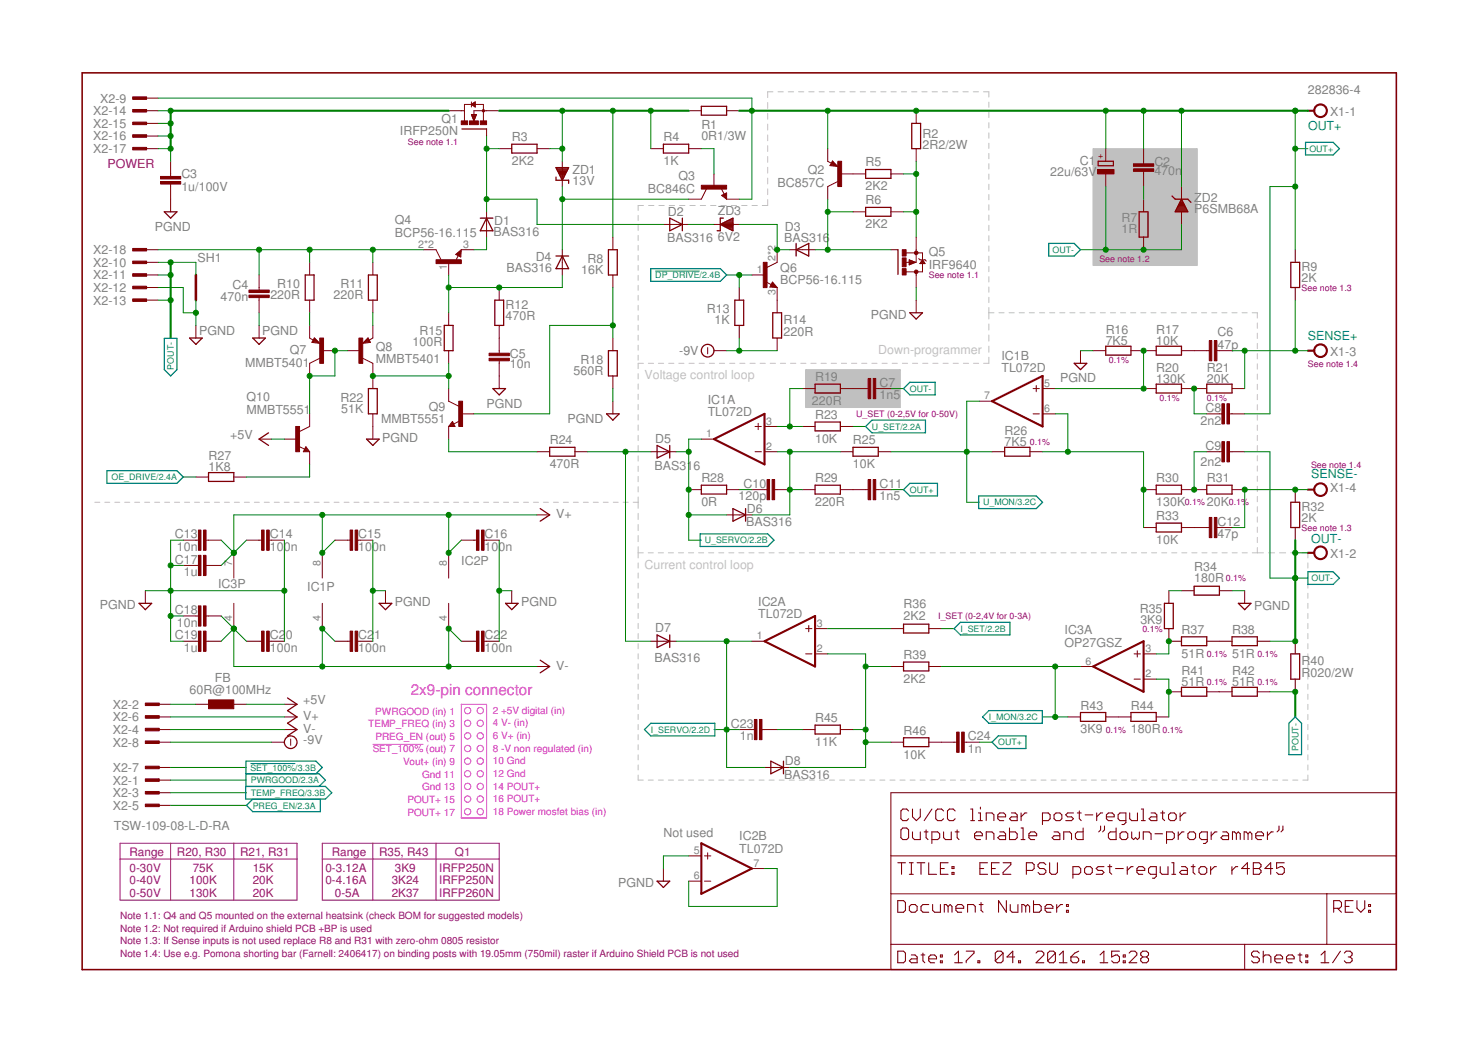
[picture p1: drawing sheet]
<svg xmlns="http://www.w3.org/2000/svg" width="297mm" height="210mm" viewBox="0 0 297 210" stroke-linecap="round" stroke-linejoin="round" font-family="sans-serif">
<defs><g id="words">
<text font-size="3.1" fill="#f0f" x="82.5" y="139.7">2x9-pin connector</text>
<g font-size="2.5" fill="#808080">
<text x="18.7" y="23.2">X2-14</text>
<text x="20.1" y="20.6">X2-9</text>
<text x="262.9" y="19">282836-4</text>
<text x="267.3" y="23.4">X1-1</text>
<text x="18.7" y="25.7">X2-15</text>
<text x="18.7" y="28.2">X2-16</text>
<text x="80.4" y="27.2">IRFP250N</text>
<text x="88.7" y="24.7">Q1</text>
<text x="102.9" y="28.4">R3</text>
<text x="133.3" y="28.4">R4</text>
<text x="141" y="28.1">0R1/3W</text>
<text x="141" y="25.8">R1</text>
<text x="185.4" y="27.8">R2</text>
<text x="18.7" y="30.8">X2-17</text>
<text x="36.4" y="35.9">C3</text>
<text x="102.9" y="33.2">2K2</text>
<text x="115" y="35">ZD1</text>
<text x="133.3" y="33.2">1K</text>
<text x="162.4" y="35">Q2</text>
<text x="174" y="33.5">R5</text>
<text x="185.4" y="30">2R2/2W</text>
<text x="211.1" y="35.3">22u/63V</text>
<text x="217" y="33.2">C1</text>
<text x="232" y="35.2">470n</text>
<text x="232" y="33.3">C2</text>
<text x="36.4" y="38.4">1u/100V</text>
<text x="115" y="37.1">13V</text>
<text x="130.2" y="38.8">BC846C</text>
<text x="136.3" y="36.2">Q3</text>
<text x="156.3" y="37.5">BC857C</text>
<text x="174" y="38.3">2K2</text>
<text x="174" y="41.1">R6</text>
<text x="240" y="40.7">ZD2</text>
<text x="31.1" y="46.4">PGND</text>
<text x="79.4" y="47.7">BCP56-16.115</text>
<text x="79.4" y="45.1">Q4</text>
<text x="99.2" y="47.4">BAS316</text>
<text x="99.3" y="45.3">D1</text>
<text x="134.2" y="43.4">D2</text>
<text x="144.3" y="43.2">ZD3</text>
<text x="157.7" y="46.5">D3</text>
<text x="174" y="45.9">2K2</text>
<text x="225.4" y="46.8">1R</text>
<text x="225.4" y="44.6">R7</text>
<text x="240" y="42.8">P6SMB68A</text>
<text x="18.7" y="53.6">X2-10</text>
<text x="18.7" y="51.1">X2-18</text>
<text x="39.7" y="52.7">SH1</text>
<text x="107.7" y="52.5">D4</text>
<text x="118.1" y="52.8">R8</text>
<text x="134.1" y="48.7">BAS316</text>
<text x="144.3" y="48.5">6V2</text>
<text x="157.6" y="48.7">BAS316</text>
<text x="186.7" y="51.5">Q5</text>
<text x="18.7" y="56.2">X2-11</text>
<text x="18.7" y="58.7">X2-12</text>
<text x="46.7" y="58.1">C4</text>
<text x="55.7" y="57.9">R10</text>
<text x="68.4" y="57.9">R11</text>
<text x="101.8" y="54.7">BAS316</text>
<text x="116.8" y="55">16K</text>
<text x="156.8" y="57.2">BCP56-16.115</text>
<text x="156.8" y="54.6">Q6</text>
<text x="186.7" y="54">IRF9640</text>
<text x="261.6" y="56.7">2K</text>
<text x="261.6" y="54.4">R9</text>
<text x="18.7" y="61.2">X2-13</text>
<text x="44.3" y="60.6">470n</text>
<text x="54.3" y="60.1">220R</text>
<text x="67" y="60.1">220R</text>
<text x="101.6" y="64.3">470R</text>
<text x="101.6" y="62">R12</text>
<text x="142.1" y="63">R13</text>
<text x="143.6" y="65.2">1K</text>
<text x="157.5" y="65.2">R14</text>
<text x="175" y="64">PGND</text>
<text x="40" y="67.3">PGND</text>
<text x="52.7" y="67.3">PGND</text>
<text x="58.2" y="71.1">Q7</text>
<text x="75.6" y="70.5">Q8</text>
<text x="82.9" y="69.6">100R</text>
<text x="84.3" y="67.4">R15</text>
<text x="136.5" y="71.4">-9V</text>
<text x="157.5" y="67.5">220R</text>
<text x="222.2" y="69.4">7K5</text>
<text x="222.2" y="67.1">R16</text>
<text x="232.4" y="69.4">10K</text>
<text x="232.4" y="67.1">R17</text>
<text x="244.7" y="70.1">47p</text>
<text x="244.7" y="67.6">C6</text>
<text x="267.3" y="71.7">X1-3</text>
<text x="49.3" y="73.7">MMBT5401</text>
<text x="75.6" y="73.1">MMBT5401</text>
<text x="102.5" y="73.9">10n</text>
<text x="102.5" y="72">C5</text>
<text x="115.3" y="75.3">560R</text>
<text x="116.7" y="73.2">R18</text>
<text x="163.8" y="76.6">R19</text>
<text x="176.8" y="77.8">C7</text>
<text x="201.3" y="74.8">TL072D</text>
<text x="201.3" y="72.3">IC1B</text>
<text x="213.1" y="76.7">PGND</text>
<text x="232.4" y="77">130K</text>
<text x="232.4" y="74.7">R20</text>
<text x="242.5" y="77">20K</text>
<text x="242.5" y="74.7">R21</text>
<text x="49.5" y="83.2">MMBT5551</text>
<text x="49.5" y="80.7">Q10</text>
<text x="68.4" y="80.8">R22</text>
<text x="68.6" y="83">51K</text>
<text x="86.2" y="82.6">Q9</text>
<text x="97.8" y="81.9">PGND</text>
<text x="142.2" y="83.7">TL072D</text>
<text x="142.2" y="81.2">IC1A</text>
<text x="163.2" y="81.4">220R</text>
<text x="176.8" y="80.3">1n5</text>
<text x="242.3" y="82.8">C8</text>
<text x="46.3" y="88.3">+5V</text>
<text x="76.6" y="85.1">MMBT5551</text>
<text x="76.8" y="88.9">PGND</text>
<text x="110.5" y="89.3">R24</text>
<text x="114.1" y="85">PGND</text>
<text x="131.7" y="89.1">D5</text>
<text x="163.8" y="89.1">10K</text>
<text x="163.8" y="84.3">R23</text>
<text x="171.4" y="89.3">R25</text>
<text x="201.9" y="89.7">7K5</text>
<text x="201.9" y="87.4">R26</text>
<text x="241.3" y="85.4">2n2</text>
<text x="41.9" y="94.8">1K8</text>
<text x="41.9" y="92.5">R27</text>
<text x="110.5" y="94.1">470R</text>
<text x="131.6" y="94.4">BAS316</text>
<text x="171.4" y="94.1">10K</text>
<text x="241.3" y="93.6">2n2</text>
<text x="242.3" y="90.4">C9</text>
<text x="141" y="101.7">0R</text>
<text x="141" y="96.9">R28</text>
<text x="148.4" y="100.6">120p</text>
<text x="149.4" y="98.1">C10</text>
<text x="163.8" y="101.7">220R</text>
<text x="163.8" y="96.9">R29</text>
<text x="176.8" y="100.6">1n5</text>
<text x="176.8" y="98.1">C11</text>
<text x="232.4" y="101.7">130K</text>
<text x="232.4" y="96.9">R30</text>
<text x="242.5" y="101.7">20K</text>
<text x="242.5" y="96.9">R31</text>
<text x="267.3" y="99">X1-4</text>
<text x="111.7" y="104.2">V+</text>
<text x="150" y="105.8">BAS316</text>
<text x="150.1" y="103">D6</text>
<text x="232.4" y="104.6">R33</text>
<text x="244.7" y="105.7">C12</text>
<text x="261.6" y="104.9">2K</text>
<text x="261.6" y="102.7">R32</text>
<text x="35.2" y="113.3">C17</text>
<text x="35.2" y="108.2">C13</text>
<text x="35.6" y="110.8">10n</text>
<text x="54.2" y="110.8">100n</text>
<text x="54.2" y="108.2">C14</text>
<text x="72" y="110.8">100n</text>
<text x="72" y="108.2">C15</text>
<text x="92.7" y="113.7">IC2P</text>
<text x="97.4" y="110.8">100n</text>
<text x="97.4" y="108.2">C16</text>
<text x="232.4" y="109.4">10K</text>
<text x="244.7" y="108.2">47p</text>
<text x="267.3" y="112.3">X1-2</text>
<text x="37" y="115.8">1u</text>
<text x="43.8" y="118.1">IC3P</text>
<text x="61.7" y="118.8">IC1P</text>
<text x="240" y="117">180R</text>
<text x="240" y="114.7">R34</text>
<text x="20.1" y="122.4">PGND</text>
<text x="35.2" y="123.5">C18</text>
<text x="35.6" y="126">10n</text>
<text x="79.4" y="121.9">PGND</text>
<text x="104.8" y="121.9">PGND</text>
<text x="152.4" y="124.3">TL072D</text>
<text x="152.4" y="121.8">IC2A</text>
<text x="181.6" y="124.6">2K2</text>
<text x="181.6" y="122.3">R36</text>
<text x="229.1" y="123.3">R35</text>
<text x="229.2" y="125.5">3K9</text>
<text x="252.1" y="122.6">PGND</text>
<text x="35.2" y="128.5">C19</text>
<text x="37" y="131.1">1u</text>
<text x="54.2" y="131.1">100n</text>
<text x="54.2" y="128.5">C2</text>
<text x="57.4" y="128.5">0</text>
<text x="72" y="131.1">100n</text>
<text x="72" y="128.5">C2</text>
<text x="75.2" y="128.5">1</text>
<text x="97.4" y="131.1">100n</text>
<text x="97.4" y="128.5">C2</text>
<text x="100.6" y="128.5">2</text>
<text x="131.7" y="127.2">D7</text>
<text x="214" y="130.1">OP27GSZ</text>
<text x="214" y="127.5">IC3A</text>
<text x="237.5" y="127.4">R37</text>
<text x="247.6" y="127.4">R38</text>
<text x="43.2" y="137.1">FB</text>
<text x="111.7" y="134.6">V-</text>
<text x="131.6" y="133.1">BAS316</text>
<text x="181.6" y="137.3">2K2</text>
<text x="181.6" y="132.5">R39</text>
<text x="237.5" y="132.2">51R</text>
<text x="237.5" y="137.9">51R</text>
<text x="237.5" y="135.7">R41</text>
<text x="247.6" y="132.2">51R</text>
<text x="247.6" y="137.9">51R</text>
<text x="247.6" y="135.7">R42</text>
<text x="261.6" y="136">R020/2W</text>
<text x="261.6" y="133.8">R40</text>
<text x="22.7" y="142.5">X2-2</text>
<text x="38.1" y="139.5">60R@100MHz</text>
<text x="61" y="141.6">+5V</text>
<text x="217.1" y="142.7">R43</text>
<text x="227.3" y="142.7">R44</text>
<text x="22.7" y="145">X2-6</text>
<text x="22.7" y="147.6">X2-4</text>
<text x="61" y="144.8">V+</text>
<text x="61" y="147.3">V-</text>
<text x="61" y="149.5">-9V</text>
<text x="146.9" y="146.3">C23</text>
<text x="148.7" y="148.9">1n</text>
<text x="163.8" y="150">11K</text>
<text x="163.8" y="145.2">R45</text>
<text x="181.6" y="147.7">R46</text>
<text x="194.5" y="148.9">C24</text>
<text x="217.1" y="147.5">3K9</text>
<text x="227.3" y="147.5">180R</text>
<text x="22.7" y="150.1">X2-8</text>
<text x="22.7" y="155.2">X2-7</text>
<text x="157.7" y="153.8">D8</text>
<text x="181.6" y="152.5">10K</text>
<text x="194.5" y="151.4">1n</text>
<text x="22.7" y="157.7">X2-1</text>
<text x="22.7" y="160.3">X2-3</text>
<text x="157.6" y="156.6">BAS316</text>
<text x="22.7" y="162.8">X2-5</text>
<text x="22.9" y="166.9">TSW-109-08-L-D-RA</text>
<text x="133.3" y="168.3">Not used</text>
<text x="148.6" y="171.5">TL072D</text>
<text x="148.6" y="168.9">IC2B</text>
<text x="124.2" y="178.3">PGND</text>
</g>
<g font-size="2.5" fill="#008080">
<text x="262.9" y="26.1">OUT+</text>
<text x="262.9" y="68.4">SENSE+</text>
<text x="263.5" y="96.2">SENSE-</text>
<text x="263.5" y="109.3">OUT-</text>
</g>
<text font-size="2.5" fill="#800080" x="21.6" y="33.7">POWER</text>
<g font-size="2.5" fill="#c0c0c0">
<text x="176.5" y="71.1">Down-programmer</text>
<text x="129.5" y="76.2">Voltage control loop</text>
<text x="129.5" y="114.3">Current control loop</text>
</g>
<g font-size="2.3" fill="#800080">
<text x="26" y="172.1">Range</text>
<text x="35.6" y="172.1">R20, R30</text>
<text x="48.3" y="172.1">R21, R31</text>
<text x="66.7" y="172.1">Range</text>
<text x="76.2" y="172.1">R35, R43</text>
<text x="91.4" y="172.1">Q1</text>
<text x="26" y="175.3">0-30V</text>
<text x="26" y="177.8">0-40V</text>
<text x="38.1" y="177.8">100K</text>
<text x="38.7" y="175.3">75K</text>
<text x="50.8" y="175.3">15K</text>
<text x="50.8" y="177.8">20K</text>
<text x="65.4" y="175.3">0-3.12A</text>
<text x="65.4" y="177.8">0-4.16A</text>
<text x="78.7" y="177.8">3K24</text>
<text x="79.4" y="175.3">3K9</text>
<text x="88.3" y="175.3">IRFP250N</text>
<text x="88.3" y="177.8">IRFP250N</text>
<text x="26" y="180.3">0-50V</text>
<text x="38.1" y="180.3">130K</text>
<text x="50.8" y="180.3">20K</text>
<text x="67.3" y="180.3">0-5A</text>
<text x="78.7" y="180.3">2K37</text>
<text x="88.3" y="180.3">IRFP260N</text>
</g>
<g font-size="2.1" fill="#808080">
<text x="84.1" y="49.8">2*2</text>
<text x="93.1" y="49.8">3</text>
<text x="155.8" y="52.4" transform="rotate(-90 155.8 52.4)">2*2</text>
<text x="89.8" y="54.3" transform="rotate(-90 89.8 54.3)">1</text>
<text x="152.1" y="54.9">1</text>
<text x="155.8" y="59.4" transform="rotate(-90 155.8 59.4)">3</text>
<text x="209.9" y="77.8">5</text>
<text x="197.8" y="80.3">7</text>
<text x="209.9" y="82.9">6</text>
<text x="142" y="87.9">1</text>
<text x="154" y="85.4">3</text>
<text x="154" y="90.5">2</text>
<text x="46.6" y="113.9" transform="rotate(-90 46.6 113.9)">7</text>
<text x="64.4" y="113.9" transform="rotate(-90 64.4 113.9)">8</text>
<text x="89.8" y="113.9" transform="rotate(-90 89.8 113.9)">8</text>
<text x="46.6" y="124.8" transform="rotate(-90 46.6 124.8)">4</text>
<text x="64.4" y="124.8" transform="rotate(-90 64.4 124.8)">4</text>
<text x="89.8" y="124.8" transform="rotate(-90 89.8 124.8)">4</text>
<text x="152.1" y="128.6">1</text>
<text x="164.2" y="131.1">2</text>
<text x="164.2" y="126">3</text>
<text x="230.2" y="131.1">3</text>
<text x="218.1" y="133.6">6</text>
<text x="230.2" y="136.2">2</text>
<text x="139.4" y="171.7">5</text>
<text x="139.4" y="176.8">6</text>
<text x="151.5" y="174.3">7</text>
</g>
<g font-size="2" fill="#f0f">
<text x="75.4" y="143.7">PWRGOOD (in) 1</text>
<text x="99.1" y="143.5">2 +5V digital (in)</text>
<text x="74" y="146.2">TEMP_FREQ (in) 3</text>
<text x="75.5" y="148.7">PREG_EN (out) 5</text>
<text x="99.1" y="146.1">4 V- (in)</text>
<text x="99.1" y="148.6">6 V+ (in)</text>
<text x="74.9" y="151.3">SET_100% (out) 7</text>
<text x="81" y="153.8">Vout+ (in) 9</text>
<text x="99.1" y="151.1">8 -V non regulated (in)</text>
<text x="99.1" y="153.7">10 Gnd</text>
<text x="81.9" y="161.4">POUT+ 15</text>
<text x="84.8" y="156.4">Gnd 11</text>
<text x="84.8" y="158.9">Gnd 13</text>
<text x="99.1" y="156.2">12 Gnd</text>
<text x="99.1" y="158.8">14 POUT+</text>
<text x="99.1" y="161.3">16 POUT+</text>
<text x="81.9" y="164">POUT+ 17</text>
<text x="99.1" y="163.8">18 Power mosfet bias (in)</text>
</g>
<g font-size="2" fill="#800080">
<text x="24.1" y="184.8">Note 1.1: Q4 and Q5 mounted on the external heatsink (check BOM for suggested models)</text>
<text x="24.1" y="187.3">Note 1.2: Not required if Arduino shield PCB +BP is used</text>
<text x="24.1" y="189.9">Note 1.3: If Sense inputs is not used replace R8 and R31 with zero-ohm 0805 resistor</text>
<text x="24.1" y="192.4">Note 1.4: Use e.g. Pomona shorting bar (Farnell: 2406417) on binding posts with 19.05mm (750mil) raster if Arduino Shield PCB is not used</text>
</g>
<g font-size="1.8" fill="#800080">
<text x="82" y="29.2">See note 1.1</text>
<text x="220.9" y="52.7">See note 1.2</text>
<text x="186.7" y="55.9">See note 1.1</text>
<text x="261.6" y="58.5">See note 1.3</text>
<text x="222.9" y="73.1">0.1%</text>
<text x="262.9" y="73.7">See note 1.4</text>
<text x="172.1" y="83.8">U_SET (0-2,5V for 0-50V)</text>
<text x="233" y="80.7">0.1%</text>
<text x="242.5" y="80.7">0.1%</text>
<text x="207" y="89.6">0.1%</text>
<text x="263.5" y="94">See note 1.4</text>
<text x="238.1" y="101.6">0.1%</text>
<text x="247" y="101.6">0.1%</text>
<text x="261.6" y="106.7">See note 1.3</text>
<text x="246.3" y="116.9">0.1%</text>
<text x="188.6" y="124.5">I_SET (0-2,4V for 0-3A)</text>
<text x="229.6" y="127">0.1%</text>
<text x="242.5" y="137.8">0.1%</text>
<text x="242.5" y="132.1">0.1%</text>
<text x="252.7" y="132.1">0.1%</text>
<text x="252.7" y="137.8">0.1%</text>
<text x="222.2" y="147.3">0.1%</text>
<text x="233.6" y="147.3">0.1%</text>
</g>
<text font-size="1.8" fill="#800000" x="221.6" y="32" transform="rotate(-90 221.6 32)">+</text>
<g font-size="1.8" fill="#008080">
<text x="263.1" y="30.5">OUT+</text>
<text x="211.5" y="50.8">OUT-</text>
<text x="131.7" y="55.9">DP_DRIVE/2.4B</text>
<text x="34.9" y="74.3" transform="rotate(-90 34.9 74.3)">POUT-</text>
<text x="182.9" y="78.8">OUT-</text>
<text x="175.2" y="86.4">U_SET/2.2A</text>
<text x="22.4" y="96.5">OE_DRIVE/2.4A</text>
<text x="182.9" y="99.1">OUT+</text>
<text x="197.6" y="101.6">U_MON/3.2C</text>
<text x="141.6" y="109.2">U_SERVO/2.2B</text>
<text x="263.6" y="116.9">OUT-</text>
<text x="193" y="127">I_SET/2.2B</text>
<text x="130.8" y="147.3">I_SERVO/2.2D</text>
<text x="198.7" y="144.8">I_MON/3.2C</text>
<text x="200.6" y="149.9">OUT+</text>
<text x="50.3" y="154.9">SET_100%/3.3B</text>
<text x="260.9" y="150.9" transform="rotate(-90 260.9 150.9)">POUT-</text>
<text x="50.4" y="160">TEMP_FREQ/3.3B</text>
<text x="50.4" y="157.5">PWRGOOD/2.3A</text>
<text x="50.8" y="162.6">PREG_EN/2.3A</text>
</g>
</g></defs>
<g fill="none" stroke="#c0c0c0" stroke-width=".2">
<path d="M155.3 18.5h-1v1.1M156.4 18.5h1M158.4 18.5h1.1M160.5 18.5h1M162.5 18.5h1.1M164.6 18.5h1.1M166.7 18.5h1M168.7 18.5h1.1M170.8 18.5h1.1M172.9 18.5h1M174.9 18.5h1.1M177 18.5h1.1"/>
<path d="M179.1 18.5h1M181.1 18.5h1.1M183.2 18.5h1.1M185.3 18.5h1M187.3 18.5h1.1M189.4 18.5h1.1M191.5 18.5h1M193.5 18.5h1.1M195.6 18.5h1.1M197.7 18.5h1v1M154.3 20.6v1.2M154.3 22.8v1.2"/>
<path d="M154.3 25v1.1M154.3 27.1v1.2M154.3 29.3v1.2M154.3 31.5v1.1M154.3 33.6v1.2M154.3 35.8v1.2M154.3 38v1.1M198.7 20.5v1.1M198.7 22.6v1M198.7 24.7v1M198.7 26.7v1.1M198.7 28.8v1"/>
<path d="M198.7 30.8v1.1M198.7 32.9v1.1M198.7 35v1M198.7 37v1.1M198.7 39.1v1.1M128.2 43.3v1M128.2 45.3v1M128.2 47.3v1M128.2 49.3v1M128.2 51.4v.9M128.2 53.4v1M128.2 55.4v1"/>
<path d="M128.2 57.4v1M128.2 59.4v1M129.3 41.3h-1.1v1M130.3 41.3h1.1M132.4 41.3h1.1M134.5 41.3h1.1M136.6 41.3h1M138.6 41.3h1.1M140.7 41.3h1.1M142.8 41.3h1.1M144.9 41.3h1.1M147 41.3h1"/>
<path d="M149.1 41.3h1M151.1 41.3h1.1M154.3 40.1v1.2h-1.1M198.7 41.2v1M198.7 43.2v1.1M198.7 45.3v1.1M198.7 47.4v1M198.7 49.4v1.1M198.7 51.5v1.1M198.7 53.6v1M198.7 55.6v1.1M198.7 57.7v1.1"/>
<path d="M198.7 59.8v1M128.2 61.4v1M128.2 63.4v1M128.2 65.4v1M128.2 67.4v1M128.2 69.4v1M128.2 71.4v1M128.2 75.1v1.1M128.2 77.2v1.1M128.2 79.2v1.1M129.3 73h-1.1v1.1M130.3 73h1"/>
<path d="M132.3 73h1.1M134.4 73h1M136.4 73h1.1M138.5 73h1M140.5 73h1M142.6 73h1M144.6 73h1M146.6 73h1.1M148.7 73h1M150.7 73h1.1M152.8 73h1M154.8 73h1.1"/>
<path d="M156.8 73h1.1M158.9 73h1M160.9 73h1.1M163 73h1M165 73h1.1M167 73h1.1M169.1 73h1M171.1 73h1.1M173.2 73h1M175.2 73h1.1M177.3 73h1M179.3 73h1"/>
<path d="M181.4 73h1M183.4 73h1M185.4 73h1.1M187.5 73h1M189.5 73h1.1M191.6 73h1M193.6 73h1M195.6 73h1.1M198.7 71.8v1.2h-1M198.7 61.8v2.3M198.7 65.1v1.3M198.7 67.4v1.2"/>
<path d="M198.7 69.6v1.2M198.7 62.9h1.1M200.8 62.9h1M202.8 62.9h1M204.8 62.9h1.1M206.9 62.9h1M208.9 62.9h1.1M210.9 62.9h1.1M213 62.9h1M215 62.9h1M217 62.9h1.1M219.1 62.9h1"/>
<path d="M221.1 62.9h1.1M223.2 62.9h1M225.2 62.9h1M227.2 62.9h1.1M229.3 62.9h1M231.3 62.9h1M233.3 62.9h1.1M235.4 62.9h1M237.4 62.9h1M239.4 62.9h1.1M241.5 62.9h1M243.5 62.9h1.1"/>
<path d="M245.6 62.9h1M247.6 62.9h1M249.6 62.9h1.1M251.7 62.9h1v1M252.7 64.9v1.1M252.7 67v1.1M252.7 69v1.1M252.7 71.1v1.1M252.7 73.2v1M252.7 75.2v1.1M252.7 77.3v1M252.7 79.3v1.1"/>
<path d="M128.2 81.3v1.1M128.2 83.4v1.1M128.2 85.4v1.1M128.2 87.5v1.1M128.2 89.6v1.1M128.2 91.7v1M128.2 93.7v1.1M128.2 95.8v1.1M128.2 97.9v1M128.2 99.9v2.3M252.7 81.4v1M252.7 83.4v1.1"/>
<path d="M252.7 85.5v1M252.7 87.5v1.1M252.7 89.6v1M252.7 91.6v1.1M252.7 93.7v1M252.7 95.7v1.1M252.7 97.8v1M252.7 99.8v1.1M19 101h1.1M21.1 101h1M23.1 101h1M25.1 101h1"/>
<path d="M27.1 101h1M29.1 101h1M31.1 101h1M33.1 101h1M35.1 101h1M37.1 101h1M39.1 101h1M41.1 101h1M43.1 101h1M45.1 101h1M47.1 101h1M49.1 101h1"/>
<path d="M51.1 101h1M53.1 101h1M55.1 101h1M57.1 101h1M59.1 101h1M61.1 101h1M63.1 101h1M65.1 101h1M67.1 101h1M69.2 101h.9M71.1 101h1.1M73.2 101h.9"/>
<path d="M75.2 101h1M77.2 101h1M79.2 101h1M81.2 101h1M83.2 101h1M85.2 101h1M87.2 101h1M89.2 101h1M91.2 101h1M93.2 101h1M95.2 101h1M97.2 101h1"/>
<path d="M99.2 101h1M101.2 101h1M103.2 101h1M105.2 101h1M107.2 101h1M109.2 101h1M111.2 101h1M113.2 101h1M115.2 101h1M117.2 101h1M119.2 101h1M121.2 101h1"/>
<path d="M123.3 101h.9M125.2 101h1.1M127.3 101h.9M128.2 103.2v1.3M128.2 105.5v1.2M128.2 107.7v1.2M128.2 109.9v2.3M128.2 113.2v1M128.2 115.2v1M128.2 117.2v1.1M128.2 119.3v1M128.2 111.1h1.1"/>
<path d="M130.3 111.1h1M132.3 111.1h1M134.3 111.1h1M136.4 111.1h1M138.4 111.1h1M140.4 111.1h1M142.4 111.1h1M144.4 111.1h1.1M146.5 111.1h1M148.5 111.1h1M150.5 111.1h1M152.5 111.1h1.1"/>
<path d="M154.6 111.1h1M156.6 111.1h1M158.6 111.1h1M160.6 111.1h1M162.6 111.1h1.1M164.7 111.1h1M166.7 111.1h1M168.7 111.1h1M170.8 111.1h1M172.8 111.1h1M174.8 111.1h1M176.8 111.1h1"/>
<path d="M178.8 111.1h1.1M180.8 111.1h1.1M182.9 111.1h1M184.9 111.1h1M186.9 111.1h1.1M189 111.1h1M191 111.1h1M193 111.1h1M195 111.1h1M197 111.1h1.1M199.1 111.1h1M201.1 111.1h1"/>
<path d="M203.1 111.1h1M205.1 111.1h1.1M207.2 111.1h1M209.2 111.1h1M211.2 111.1h1M213.2 111.1h1M215.2 111.1h1.1M217.3 111.1h1M219.3 111.1h1M221.3 111.1h1.1M223.4 111.1h1M225.4 111.1h1"/>
<path d="M227.4 111.1h1M229.4 111.1h1M231.4 111.1h1.1M233.5 111.1h1M235.5 111.1h1M237.5 111.1h1M239.5 111.1h1.1M241.6 111.1h1M243.6 111.1h1M245.6 111.1h1M247.6 111.1h1M249.6 111.1h1.1"/>
<path d="M251.7 111.1h2.2M252.7 101.9v1M252.7 103.9v1.1M252.7 106v1M252.7 108v1.1M252.7 110.1v1M254.9 111.1h1.3M257.2 111.1h1.2M259.4 111.1h1.2M261.6 111.1h1.2v1.1M262.8 113.2v1M262.8 115.2v1"/>
<path d="M262.8 117.2v1.1M262.8 119.3v1M128.2 121.3v1M128.2 123.3v1.1M128.2 125.3v1.1M128.2 127.4v1M128.2 129.4v1.1M128.2 131.4v1.1M128.2 133.5v1M128.2 135.5v1M128.2 137.5v1.1M128.2 139.6v1"/>
<path d="M262.8 121.3v1M262.8 123.3v1.1M262.8 125.3v1.1M262.8 127.4v1M262.8 129.4v1.1M262.8 131.4v1.1M262.8 133.5v1M262.8 135.5v1M262.8 137.5v1.1M262.8 139.6v1M128.2 141.6v1M128.2 143.6v1.1"/>
<path d="M128.2 145.7v1M128.2 147.7v1M128.2 149.7v1M128.2 151.8v1M128.2 153.8v1M128.2 155.8v1h1.1M130.3 156.8h1M132.3 156.8h1M134.3 156.8h1.1M136.4 156.8h1M138.4 156.8h1M140.4 156.8h1"/>
<path d="M142.4 156.8h1M144.4 156.8h1.1M146.5 156.8h1M148.5 156.8h1M150.5 156.8h1M152.5 156.8h1.1M154.6 156.8h1M156.6 156.8h1M158.6 156.8h1M160.6 156.8h1M162.7 156.8h1M164.7 156.8h1"/>
<path d="M166.7 156.8h1M168.7 156.8h1.1M170.8 156.8h1M172.8 156.8h1M174.8 156.8h1M176.8 156.8h1M178.9 156.8h1M180.9 156.8h1M182.9 156.8h1M184.9 156.8h1M186.9 156.8h1.1M189 156.8h1"/>
<path d="M191 156.8h1M193 156.8h1M195.1 156.8h1M197.1 156.8h1M199.1 156.8h1M201.1 156.8h1M203.1 156.8h1.1M205.2 156.8h1M207.2 156.8h1M209.2 156.8h1M211.2 156.8h1.1M213.3 156.8h1"/>
<path d="M215.3 156.8h1M217.3 156.8h1M219.3 156.8h1M221.4 156.8h1M223.4 156.8h1M225.4 156.8h1M227.4 156.8h1.1M229.4 156.8h1.1M231.5 156.8h1M233.5 156.8h1M235.5 156.8h1M237.5 156.8h1.1"/>
<path d="M239.6 156.8h1M241.6 156.8h1M243.6 156.8h1M245.6 156.8h1.1M247.7 156.8h1M249.7 156.8h1M251.7 156.8h1M253.7 156.8h1.1M255.8 156.8h1M257.8 156.8h1M259.8 156.8h1M262.8 141.6v1"/>
<path d="M262.8 143.6v1.1M262.8 145.7v1M262.8 147.7v1M262.8 149.7v1M262.8 151.8v1M262.8 153.8v1M262.8 155.8v1h-1"/>
</g>
<g fill="#c0c0c0" stroke="#c0c0c0" stroke-width=".2">
<path d="M219.7 29.9h20.9v23.5h-20.9z"/>
<path d="M161.9 74.3h19.1v7.6h-19.1z"/>
</g>
<g fill="none" stroke="#800000" stroke-width=".21">
<path d="M180.4 173.5h1.6M181.2 173.5v2.3M181.4 166.5h.8l.4 .4v1.5l-.4 .4h-.8l-.3-.4v-1.5zM182.6 163l-.4-.3h-.8l-.3 .3v1.6l.3 .4h.8l.4-.4M182.8 173.5h.7M182.8 175.8h.7M183.2 173.5v2.3M183.4 162.7v1.5l.8 .8 .8-.8v-1.5M183.4 167.3v1.1l.4 .4h1.2v-1.5M184.3 173.5h1.6M185.1 173.5v2.3M185.7 167.3h.8"/>
<path d="M186.1 166.9v1.5l.4 .4M186.6 173.5v2.3h1.6M187.3 162.7l-1.6 2.3M187.3 168.8h1.1l.4-.4v-.8l-.4-.3h-1.1v2.3M189 174.6h.8M189.6 163l-.4-.3h-.8l-.3 .3v1.6l.3 .4h.8l.4-.4M189.6 167.3v1.1l.4 .4h1.2v-1.5M190.5 173.5h-1.5v2.3h1.5M191.3 175.4h.4v.4h-.4zM191.3 174.2h.4v.4h-.4zM192 163l-.4-.3h-.8l-.4 .3v1.6l.4 .4h.8l.4-.4M192 167.3h.7"/>
<path d="M192.4 166.9v1.5l.3 .4M195.1 162.7h.4v2.3M195.1 165h.8M195.9 168h1.5v-.4l-.4-.3h-.7l-.4 .3v.8l.4 .4h.7M196.6 165h.8M196.6 163.4h.4v1.6M196.9 174.6h.8M197 162.3v.4M198.2 165v-1.6h1.2l.3 .4v1.2M198.2 168.8v-1.5h1.2l.3 .3v1.2M198.5 173.5h-1.6v2.3h1.6M199.3 174.6h.7"/>
<path d="M200.5 164.2h1.6v-.4l-.4-.4h-.8l-.4 .4v.8l.4 .4h.8M200.8 173.5h-1.5v2.3h1.5M200.9 167.3h.8l.4 .3v1.2h-1.2l-.4-.4 .4-.4h1.2M201.6 173.5h1.6v.3l-1.6 1.6v.4h1.6M202.9 166.5v2.3h1.1l.4-.4v-.8l-.4-.3h-1.1M203.3 163.4h.7l.4 .4v1.2h-1.1l-.4-.4 .4-.4h1.1M205.2 163.4v1.6M205.2 166.5h.4v2.3M205.2 168.8h.8M206.3 175h1.2l.3-.4v-.8l-.3-.3h-1.2v2.3M206.4 163.4h-.4l-.8 .8M206.8 168h1.5v-.4l-.4-.3h-.7l-.4 .3v.8l.4 .4h.7"/>
<path d="M209.5 165h1.2l.4-.4v-.8l-.4-.4h-1.2v2.4M210.2 173.8l-.4-.3h-.8l-.4 .3v.4l.4 .4h.8l.4 .4v.4l-.4 .4h-.8l-.4-.4M210.9 173.5v1.9l.4 .4h.8l.4-.4v-1.9M211.8 163.8l.4-.4h.8l.4 .4v.8l-.4 .4h-.8l-.4-.4zM211.8 167.3h.8l.4 .3v1.2h-1.2l-.3-.4 .3-.4h1.2M213.8 168.8v-1.5h1.2l.3 .3v1.2M215.6 175.8h1.2l.4-.4v-.8l-.4-.4h-1.2v2.4M215.7 163.4h-1.1l-.4 .4 .4 .4h.7l.4 .4-.4 .4h-1.1M216.5 163.4h.8M216.9 163v1.6l.4 .4M217.7 166.5v2.3h-1.2l-.4-.4v-.8l.4-.3h1.2M218 174.6l.4-.4h.7l.4 .4v.8l-.4 .4h-.7l-.4-.4z"/>
<path d="M218.1 163.8h1.5M220.4 163.4v1.6M221.2 166.1v.8l-.4 .4M221.6 163.4h-.4l-.8 .8M221.9 174.2h-1.2l-.4 .4 .4 .4h.8l.4 .4-.4 .4h-1.2M222 166.1v.8l-.4 .4M222.4 164.2h1.5v-.4l-.4-.4h-.7l-.4 .4v.8l.4 .4h.7M222.7 174.2h.7M223 173.8v1.6l.4 .4M224.2 174.6h1.6M224.3 166.5v2.3h-1.2l-.3-.4v-.8l.3-.3h1.2M225.1 167.6l.4-.3h.8l.4 .3v.8l-.4 .4h-.8l-.4-.4z"/>
<path d="M226.3 165h-1.2l-.4-.4v-.8l.4-.4h1.2v2l-.4 .4h-.4M226.5 174.2v1.6M227 163.4v1.2l.4 .4h1.2v-1.6M227.4 167.3v1.1l.4 .4 .4-.4 .4 .4 .4-.4v-1.1M227.7 174.2h-.4l-.8 .8M228.5 175h1.6v-.4l-.4-.4h-.8l-.4 .4v.8l.4 .4h.8M229.4 162.7h.4v2.3M229.4 165h.8M229.8 168.8v-1.5h1.1l.4 .3v1.2M231.3 163.4h.8l.4 .4v1.2h-1.2l-.4-.4 .4-.4h1.2M232.1 167.6h1.6M232.4 175.8h-1.2l-.4-.4v-.8l.4-.4h1.2v2l-.4 .4h-.4"/>
<path d="M233.2 174.2v1.2l.4 .4h1.1v-1.6M233.3 163.4h.8M233.7 163v1.6l.4 .4M234.4 168.8h1.2l.4-.4v-.8l-.4-.3h-1.2v2.3M234.8 163.8l.4-.4h.8l.4 .4v.8l-.4 .4h-.8l-.4-.4zM235.5 173.5h.4v2.3M235.5 175.8h.8M236.8 167.3v1.5M237.2 163.4v1.6M237.4 174.2h.8l.4 .4v1.2h-1.2l-.3-.4 .3-.4h1.2M238 167.3h-.4l-.8 .7M238.3 163.4h-.3l-.8 .8"/>
<path d="M238.7 167.6l.4-.3h.8l.4 .3v.8l-.4 .4h-.8l-.4-.4zM239.4 174.2h.8M239.8 173.8v1.6l.4 .4M241 174.6l.4-.4h.7l.4 .4v.8l-.4 .4h-.7l-.4-.4zM242.6 168.8h-1.1l-.4-.4v-.8l.4-.3h1.1v1.9l-.4 .4h-.3M243.3 174.2v1.6M243.4 167.3v1.5M244.5 174.2h-.4l-.8 .8M244.6 167.3h-.4l-.8 .7M245.7 167.3h.8l.4 .3v1.2h-1.2l-.3-.4 .3-.4h1.2M247.6 174.2v1.6M248.5 167.6l-.4-.3h-.4v1.5"/>
<path d="M248.5 167.6v1.2M248.5 167.6l.4-.3 .4 .3v1.2M248.8 174.2h-.4l-.8 .8M250.8 167.6l-.4-.3h-.4v1.5M250.8 167.6v1.2M250.8 167.6l.4-.3 .4 .3v1.2M251.1 174.6h-1.6l1.2-1.1v2.3M251.9 173.5h1.1l.4 .3v.4l-.4 .4 .4 .4v.4l-.4 .4h-1.1zM251.9 174.6h1.1M252.4 168h1.5v-.4l-.4-.3h-.7l-.4 .3v.8l.4 .4h.7M254.7 167.3v1.5M255.8 174.6h-1.6l1.2-1.1v2.3"/>
<path d="M255.9 167.3h-.4l-.8 .7M257 166.1v.8l-.3 .4M257.8 166.1v.8l-.3 .4M258.1 173.5h-1.5v1.1l.7-.4h.4l.4 .4v.8l-.4 .4h-.8l-.3-.4M180.4 181.1h1.2l.4 .4v1.5l-.4 .4h-1.2zM180.4 191.2h1.2l.4 .4v1.6l-.4 .4h-1.2zM182.8 182.2l.4-.3h.7l.4 .3v.8l-.4 .4h-.7l-.4-.4zM183.2 192h.7l.4 .4v1.2h-1.1l-.4-.4 .4-.4h1.1M185.1 192h.8M185.5 191.6v1.6l.4 .4M186.6 192.8h1.6v-.4l-.4-.4h-.8l-.4 .4v.8l.4 .4h.8M186.6 181.9h-1.1l-.4 .3v.8l.4 .4h1.1"/>
<path d="M187.4 181.9v1.1l.4 .4h1.2v-1.5M189 193.2h.4v.4h-.4zM189 192h.4v.4h-.4zM190.5 182.2l-.3-.3h-.4v1.5M190.5 182.2l.4-.3 .4 .3v1.2M190.5 182.2v1.2M191.9 193.6h1.5M191.9 192l.7-.8v2.4M192.1 182.6h1.6v-.4l-.4-.3h-.8l-.4 .3v.8l.4 .4h.8M194.2 191.2h1.5v.4l-1.5 1.6v.4M194.5 183.4v-1.5h1.1l.4 .3v1.2M196.5 193.2h.4v.4h-.4z"/>
<path d="M196.8 181.9h.8M197.2 181.5v1.5l.4 .4M201.6 191.6v1.6l-.4 .4h-.8l-.4-.4M201.6 191.6l-.4-.4h-.8l-.4 .4v1.6M201.6 191.6l-1.6 1.6M202.2 181.1v2.3l-1.5-2.3v2.3M203 181.9v1.1l.4 .4h1.2v-1.5M203.9 192.4h-1.5l1.1-1.2v2.4M204.7 193.2h.4v.4h-.4zM206.1 182.2l-.4-.3h-.3v1.5M206.1 182.2v1.2M206.1 182.2l.4-.3 .4 .3v1.2"/>
<path d="M207.7 181.1v2.3h1.2l.4-.4v-.8l-.4-.3h-1.2M208.2 191.6l.4-.4h.8l.4 .4v.4l-1.6 1.6h1.6M210 182.6h1.6v-.4l-.4-.3h-.8l-.4 .3v.8l.4 .4h.8M212.1 191.6v1.6l-.4 .4h-.8l-.4-.4M212.1 191.6l-.4-.4h-.8l-.4 .4v1.6M212.1 191.6l-1.6 1.6M212.4 181.9v1.5M212.9 193.6h1.5M212.9 192l.8-.8v2.4M213.6 181.9h-.5l-.7 .7M214.3 183h.4v.4h-.4zM214.3 181.9h.4v.3h-.4z"/>
<path d="M215.2 192.4h1.2l.4 .4v.4l-.4 .4h-.8l-.4-.4zM216.8 191.2l-.8 .4-.8 .8M217.6 193.2h.4v.4h-.4zM221.1 193.6h1.5M221.1 192l.7-.8v2.4M225 191.2h-1.6v1.2l.8-.4h.4l.4 .4v.8l-.4 .4h-.8l-.4-.4M225.7 193.2h.4v.4h-.4zM225.7 192h.4v.4h-.4zM226.9 191.6l.4-.4h.8l.4 .4v.4l-1.6 1.6h1.6M229.7 192.4l-.4 .4v.4l.4 .4h.7l.4-.4v-.4l-.4-.4M229.7 192.4l-.4-.4v-.4l.4-.4h.7l.4 .4v.4l-.4 .4M229.7 192.4h.7"/>
<path d="M253.1 191.6l-.4-.4h-.8l-.4 .4v.4l.4 .4h.8l.4 .4v.4l-.4 .4h-.8l-.4-.4M253.9 192.4l.4-.4h.7l.4 .4v1.2M253.9 191.2v2.4M256.2 192.8h1.6v-.4l-.4-.4h-.8l-.4 .4v.8l.4 .4h.8M258.6 192.8h1.5v-.4l-.4-.4h-.8l-.3 .4v.8l.3 .4h.8M260.9 192h.8M261.3 191.6v1.6l.4 .4M262.4 193.2h.4v.4h-.4zM262.4 192h.4v.4h-.4zM265.5 193.6h1.6M265.5 192l.8-.8v2.4M268 182.6h1.2l.4-.4v-.7l-.4-.4h-1.2v2.3"/>
<path d="M268.8 182.6l.8 .8M269.4 191.2l-1.6 2.4M270.2 191.6l.4-.4h.7l.4 .4v.4l-.4 .4M270.4 182.2h.7M271 192.4h.3M271.3 192.4l.4 .4v.4l-.4 .4h-.7l-.4-.4M271.9 181.1h-1.5v2.3h1.5M272.7 181.1v1.5l.8 .8 .8-.8v-1.5M275 183h.4v.4h-.4zM275 181.9h.4v.3h-.4z"/>
</g>
<g fill="none" stroke="#800000" stroke-width=".25">
<path d="M92.8 25.9h5M102.8 29h5.1v1.8h-5.1zM111.7 35.6v.6h2.6v.7M111.7 33.7h2.6l-1.3 2.5zM111.8 33.8h2.4M111.9 34h2.2M112 34.2h2M112.1 34.5h1.8M112.2 34.7h1.6M112.4 34.9h1.3M112.5 35.1h1.1M112.6 35.3h.9"/>
<path d="M112.7 35.6h.6M112.8 35.8h.4M112.9 36h.2M133.3 29h5.1v1.8h-5.1zM140.9 21.4h5.1v1.8h-5.1zM145.9 39v.8l-.6-.5 .5-.3v.4l-.3-.1M167.4 33.1h.3l-.3-.3-.3 .4 1 .1-.7-.7-.4 .6M174 34.1h5v1.8h-5zM183.2 24.8h1.8v5.1h-1.8zM220.7 32.4h3.1v.9h-3.1zM235.5 39.4l.7 .6h2.5l.7 .7M33 42.6h2.6l-1.3 1.3z"/>
<path d="M61.3 55.3h1.8v5h-1.8zM74 55.3h1.8v5h-1.8zM92.6 50.5l-.8 .6 .7 .4 .1-.9-.5 .5 .2 .1v-.2M96.5 43.9h2.6M97.8 43.9l1.3 2.5h-2.6zM111.7 51.5h2.6M113 51.5l1.3 2.5h-2.6zM122.3 50.2h1.8v5.1h-1.8zM134.6 43.9l2.5 1.2-2.5 1.3zM137.1 43.9v2.5M144.8 45.1l2.5-1.2v2.5zM144.8 45.1h2.5"/>
<path d="M145.2 45.3h2.1M145.2 44.9h2.1M145.4 43.9h-.6v2.5h-.7M145.6 45.6h1.7M145.6 44.7h1.7M146.1 45.8h1.2M146.1 44.4h1.2M146.5 46h.8M146.5 44.2h.8M147 46.2h.3M147 44h.3M155.4 57.4h-.2l.1-.2 .5 .5-.9-.1 .4-.7 .6 .8"/>
<path d="M160 50.2l2.5-1.3v2.6zM160 48.9v2.6M174 41.7h5v1.8h-5zM180.5 50.2v5M228.9 42.6h1.8v5.1h-1.8zM236.2 42.5h2.5M236.4 42.2h2.1M236.5 42h1.9M236.6 41.8h1.7M236.7 41.6h1.5M236.8 41.3h1.3M236.9 41.1h1.1"/>
<path d="M237 40.9h.9M237.1 40.7h.7M237.3 40.4h.4M237.4 40.2h.2M237.4 40l1.3 2.6h-2.5zM259.4 52.7h1.8v5.1h-1.8zM38.1 68h2.5l-1.2 1.2zM50.8 68h2.5l-1.2 1.2zM63.2 68.6h.4l-.4-.3-.2 .4 1 .2-.8-.8-.3 .6M73.9 68.6h-.4l.4-.3 .3 .4-1 .2 .7-.8 .4 .6M74 78.1h1.8v5.1h-1.8zM89.3 65.4h1.8v5.1h-1.8z"/>
<path d="M99.1 78.1h2.5l-1.3 1.3zM99.4 60.3h1.8v5.1h-1.8zM122.3 70.5h1.8v5.1h-1.8zM147.7 60.3h1.8v5.1h-1.8zM155.3 62.9h1.8v5.1h-1.8zM163.8 77.2h5.1v1.8h-5.1zM182.9 62.9h2.5l-1.3 1.3zM215.9 73h2.5l-1.3 1.3zM222.2 69.6h5.1v1.8h-5.1zM232.4 69.6h5v1.8h-5zM232.4 77.2h5v1.8h-5zM242.5 77.2h5.1v1.8h-5.1z"/>
<path d="M41.9 95h5.1v1.8h-5.1zM54 87l-1.9 1.3 1.9 1.3M61.5 90.3l.1 .3h-.4l.3-.5 .5 .6h-.8M73.7 88.3h2.5l-1.3 1.3zM90.9 85.2l-.1 .3h.4l-.3-.5-.5 .6h.8M110.5 89.9h5v1.8h-5zM121.9 83.2h2.5l-1.2 1.3zM132.1 89.6l2.5 1.2-2.5 1.3zM134.6 89.6v2.5M140.9 97.6h5.1v1.7h-5.1zM163.8 84.9h5.1v1.7h-5.1zM163.8 97.6h5.1v1.7h-5.1z"/>
<path d="M171.4 89.9h5.1v1.8h-5.1zM201.9 89.9h5.1v1.8h-5.1zM232.4 97.6h5v1.7h-5zM242.5 97.6h5.1v1.7h-5.1zM108.6 102.3l1.9 1.2-1.9 1.3M147.3 102.3l2.5 1.2-2.5 1.3zM149.8 102.3v2.5M232.4 105.2h5v1.8h-5zM240 117.9h5.1v1.8h-5.1zM259.4 101h1.8v5.1h-1.8zM27.9 121.3h2.6l-1.3 1.3zM76.2 121.3h2.5l-1.2 1.3z"/>
<path d="M101.6 121.3h2.5l-1.3 1.3zM108.6 132.7l1.9 1.3-1.9 1.3M132.1 127.7l2.5 1.2-2.5 1.3zM134.6 127.7v2.5M181.6 133.1h5.1v1.8h-5.1zM181.6 125.5h5.1v1.8h-5.1zM234 121.3h1.8v5.1h-1.8zM237.4 128h5.1v1.8h-5.1zM237.4 138.2h5.1v1.8h-5.1zM247.6 128h5.1v1.8h-5.1zM247.6 138.2h5.1v1.8h-5.1zM248.9 121.3h2.5l-1.3 1.3z"/>
<path d="M259.4 131.5h1.8v5h-1.8zM57.8 140.3l1.9 1.3-1.9 1.3 1.9 1.2-1.9 1.3 1.9 1.3-1.9 1.3M154.9 153l2.6 1.3-2.6 1.3zM157.5 153v2.6M163.8 145.8h5.1v1.8h-5.1zM181.6 148.3h5.1v1.8h-5.1zM217.1 143.3h5.1v1.7h-5.1zM227.3 143.3h5.1v1.7h-5.1zM132.1 177.2h2.5l-1.3 1.2z"/>
<circle cx="142.2" cy="70.5" r="1.27"/>
<circle cx="58.4" cy="149.2" r="1.27"/>
</g>
<g fill="none" stroke="#800000" stroke-width=".2">
<path d="M29.2 19.7h2.5M29.2 22.3h2.5M29.2 29.9h2.5M29.2 24.8h2.5M29.2 27.3h2.5M34.3 32.4v3.1M34.3 37v5.6M90.2 22.3h3.1M93.3 24.3v-3.3h3.9v3.3M94.7 20.5v1M94.7 23h1.1l-.6 1.3zM94.7 23.1h1"/>
<path d="M94.7 21l.8-.5v1zM94.8 23.2h.9M94.8 23.3h.8M94.9 23.4h.7M94.9 20.9h.6M94.9 23.5h.6M94.9 21.1h.6M95 23.7h.5M95 23.8h.4M95.1 20.8h.4M95.1 23.9h.3M95.1 24h.3"/>
<path d="M95.1 21.3h.4M95.2 24.2h.1M95.2 24.3h.1M95.2 20.7h.3M95.3 21.4h.2M95.4 20.5h.1M95.5 21.5h.1M97.8 25.9v1.4M100.3 22.3h-5.1v.9M100.3 29.9h2.5M107.9 29.9h2.6M113 32.4v5.1"/>
<path d="M130.8 29.9h2.5M138.4 22.3h2.5M138.4 29.9h2.5M142 38l-1.1 2h-2.5M143.5 35v2.5M144.9 37.8l.6 1.2M145 39.3l1-.5v1.2zM146 22.3h2.6M166.3 29.9v2.5l.8 .4M167.3 32.4l1.1 1.1-1.6-.2zM168.4 36.5l-2.1 1v2.5M168.9 35h5.1"/>
<path d="M179 35h2.6M184.1 22.3v2.5M184.1 29.9v2.5M222.2 29.9v2.5M222.2 35v2.5M229.8 29.9v3M229.8 34.5v3M237.4 37.5v2.5M29.2 50.2h2.5M29.2 55.3h2.5M29.2 52.7h2.5M29.2 57.8h2.5"/>
<path d="M52.1 55.3v3M52.1 59.8v3.1M62.2 52.7v2.6M74.9 52.7v2.6M85.1 50.2h2.5l1 2M90.2 52.7v2.6M91.6 51.2l1.1-1-.1 1.5zM92.1 51.4l-.6 1.2M92.7 50.2h2.5M97.8 42.6v5.1M100.3 57.8v2.5M113 50.2v5.1"/>
<path d="M123.2 47.7v2.5M123.2 55.3v2.5M133.3 45.1h5.1M143.5 45.1h5.1M146 40h2.6M148.6 57.8v2.5M151.1 55.3h2.5M153.8 56.6l1.2 .6M155.2 56.7l1 1.1-1.5-.1zM156.2 50.2v2.5l-2 1.1M156.2 57.8v5.1M158.7 50.2h5.1"/>
<path d="M171.4 42.6h2.6M179 42.6h2.6M179 50.2h1.5M182.1 50.8h3.3v3.9h-3.3M182.7 52.2l1.3 .5-1.3 .6zM182.7 53.2h.1M182.7 53.1h.4M182.7 53h.7M182.7 52.9h1M182.7 52.7h1.3M182.7 52.6h1M182.7 52.5h.7"/>
<path d="M182.7 52.4h.4M182.7 52.3h.1M184.1 47.7v5h-2.1M184.1 54.7v3.1M184.6 52l.3 .2h1l.3 .3M184.9 53h1M185 52.9h.8M185.1 52.7h.6M185.1 52.6h.6M185.2 52.5h.4M185.3 52.4h.2M185.4 52.2l.5 .8h-1z"/>
<path d="M229.8 40v2.6M229.8 47.7v2.5M237.4 42.6v2.5M260.3 50.2v2.5M260.3 57.8v2.5M29.2 60.3h2.5M39.4 65.4v2.6M52.1 65.4v2.6M62.2 60.3v2.6M62.2 65.4v2.6l.7 .4M63.2 67.9l1 1.1-1.5-.2zM64.3 72l-2.1 1v2.6"/>
<path d="M64.8 70.5h2.5M69.8 70.5h2.6M72.9 72l2 1v5.1M74 67.9l.5 .9-1.6 .2zM74.9 60.3v2.6M74.9 65.4v2.6l-.7 .4M90.2 62.9v2.5M90.2 70.5v2.5M90.2 78.1v2.6l2 1M100.3 65.4v5.6M100.3 72.5v5.6M123.2 68v2.5"/>
<path d="M123.2 75.6v2.5M142.2 69.9v1.2M143.5 70.5h2.5M148.6 65.4v2.6M156.2 68v2.5M161.3 78.1h2.5M168.9 78.1h5.6M176 78.1h3M184.1 60.3v2.6M207.6 78.1h1.3M208.3 77.5v1.3M209.5 78.1h2.6"/>
<path d="M217.1 70.5v2.5M219.7 70.5h2.5M227.3 70.5h5.1M229.8 78.1h2.6M237.4 70.5h5.6M237.4 78.1h5.1M244.6 70.5h3M247.6 78.1h2.5M39.4 95.9h2.5M47 95.9h2.5M52.1 88.3h2.5M57.1 88.3h2.6"/>
<path d="M60 89.7l1.2 .6M61.5 89.8l.7 1h-1.2zM62.2 83.2v2.5l-2 1.1M62.2 90.8v2.6M74.9 83.2v5.1M90.2 85.7v2.6M90.9 84.7l.5 1h-1.2zM92.4 84.6l-1.2 .7M92.7 83.2h2.5M107.9 90.8h2.6M115.5 90.8h2.6M123.2 80.7v2.5"/>
<path d="M130.8 90.8h5.1M138.4 98.4h2.5M140.9 88.3h2.6M146 98.4h2.6M151.1 98.4h3.1M151.7 85.7h1.3M151.7 90.8h1.3M152.4 85.1v1.3M153.6 85.7h2.6M153.6 90.8h2.6M155.7 98.4h3M161.3 98.4h2.5"/>
<path d="M161.3 85.7h2.5M168.9 98.4h5.6M168.9 85.7h2.5M168.9 90.8h2.5M176 98.4h3M176.5 90.8h2.5M196.8 80.7h2.6M199.4 90.8h2.5M207 90.8h2.5M207.6 83.2h1.3M209.5 83.2h2.6M229.8 98.4h2.6"/>
<path d="M237.4 98.4h5.1M242.5 90.8h3.1M242.5 83.2h3.1M247.1 90.8h3M247.1 83.2h3M247.6 98.4h2.5M260.3 98.4v2.6M29.2 118.8v2.5M36.8 108.6h3.1M36.8 113.7h3.1M41.4 108.6h3M41.4 113.7h3"/>
<path d="M47 111.1v5.1M49.5 108.6h3.1M54.1 108.6h3M64.8 111.1v5.1M67.3 108.6h3.1M71.9 108.6h3M77.5 118.8v2.5M90.2 111.1v5.1M92.7 108.6h3.1M97.3 108.6h3M102.8 118.8v2.5M107.9 103.5h2.6"/>
<path d="M146 103.5h5.1M229.8 106.1h2.6M234.9 118.8v2.5M237.4 106.1h5.6M237.4 118.8h2.6M244.6 106.1h3M245.1 118.8h2.5M250.1 118.8v2.5M260.3 106.1v2.5M36.8 128.9h3.1M36.8 123.8h3.1M41.4 128.9h3"/>
<path d="M41.4 123.8h3M47 121.3v5.1M49.5 128.9h3.1M54.1 128.9h3M64.8 121.3v5.1M67.3 128.9h3.1M71.9 128.9h3M90.2 121.3v5.1M92.7 128.9h3.1M97.3 128.9h3M107.9 134h2.6M130.8 128.9h5.1"/>
<path d="M151.1 128.9h2.5M161.9 126.4h1.3M161.9 131.5h1.3M162.5 125.8v1.2M163.8 126.4h2.5M163.8 131.5h2.5M179 134h2.6M179 126.4h2.6M186.7 134h2.5M186.7 126.4h2.5M217.1 134h2.6M227.9 131.5h1.3"/>
<path d="M227.9 136.5h1.3M228.6 130.8v1.3M229.8 131.5h2.6M229.8 136.5h2.6M234.9 126.4v2.5h2.5M234.9 139.1h2.5M242.5 128.9h5.1M242.5 139.1h5.1M252.7 128.9h2.5M252.7 139.1h2.5M260.3 128.9v2.6M260.3 136.5v2.6"/>
<path d="M31.7 146.7h2.6M31.7 159.4h2.6M31.7 154.3h2.6M31.7 149.2h2.6M31.7 141.6h2.6M31.7 144.1h2.6M31.7 156.8h2.6M39.4 141.6h2.5M47 141.6h2.5M54.6 149.2h2.5M57.1 146.7h2.6M57.1 141.6h2.6"/>
<path d="M57.1 144.1h2.6M58.4 148.6v1.3M148.6 146.7h3M153.1 146.7h3.1M153.6 154.3h5.1M161.3 146.7h2.5M168.9 146.7h2.5M179 159.4h101.6v35.5h-101.6zM179 149.2h2.6M186.7 149.2h5.6M193.8 149.2h3M214.6 144.1h2.5"/>
<path d="M222.2 144.1h5.1M232.4 144.1h2.5M31.7 161.9h2.6M133.3 174.6v2.6M138.4 172.1h2.5M138.4 177.2h2.5M141.6 172.1h1.3M141.6 177.2h1.3M142.2 171.4v1.3M151.1 174.6h2.5M179 179.7h101.6M179 172.1h101.6"/>
<path d="M266.7 179.7v10.2M179 189.9h101.6M250.1 189.9v5"/>
</g>
<g fill="#800000" stroke="#800000" stroke-width=".2">
<path d="M70.4 106.6h.5v4h-.5z"/>
<path d="M71.4 106.6h.5v4h-.5z"/>
<path d="M151.6 144.7h.5v4h-.5z"/>
<path d="M152.6 144.7h.5v4h-.5z"/>
<path d="M70.4 126.9h.5v4.1h-.5z"/>
<path d="M71.4 126.9h.5v4.1h-.5z"/>
<path d="M154.2 96.4h.5v4.1h-.5z"/>
<path d="M155.2 96.4h.5v4.1h-.5z"/>
<path d="M243 68.5h.5v4h-.5z"/>
<path d="M244.1 68.5h.5v4h-.5z"/>
<path d="M246.6 81.2h.5v4h-.5z"/>
<path d="M245.6 81.2h.5v4h-.5z"/>
<path d="M243 104h.5v4.1h-.5z"/>
<path d="M244.1 104h.5v4.1h-.5z"/>
<path d="M246.6 88.8h.5v4.1h-.5z"/>
<path d="M245.6 88.8h.5v4.1h-.5z"/>
<path d="M96.5 24.3h1.3v.8h-1.3z"/>
<path d="M92.7 24.3h1.3v.8h-1.3z"/>
<path d="M94.4 24.3h1.7v.8h-1.7z"/>
<path d="M53.6 106.6h.5v4h-.5z"/>
<path d="M52.6 106.6h.5v4h-.5z"/>
<path d="M192.3 147.2h.5v4.1h-.5z"/>
<path d="M193.3 147.2h.5v4.1h-.5z"/>
<path d="M174.5 76.1h.5v4.1h-.5z"/>
<path d="M175.5 76.1h.5v4.1h-.5z"/>
<path d="M174.5 96.4h.5v4.1h-.5z"/>
<path d="M175.5 96.4h.5v4.1h-.5z"/>
<path d="M98.3 72h4.1v.5h-4.1z"/>
<path d="M98.3 71h4.1v.5h-4.1z"/>
<path d="M227.8 34h4.1v.5h-4.1z"/>
<path d="M227.8 32.9h4.1v.5h-4.1z"/>
<path d="M87.6 52.2h5.1v.8h-5.1z"/>
<path d="M53.6 126.9h.5v4.1h-.5z"/>
<path d="M52.6 126.9h.5v4.1h-.5z"/>
<path d="M40.9 111.7h.5v4h-.5z"/>
<path d="M39.9 111.7h.5v4h-.5z"/>
<path d="M40.9 121.8h.5v4.1h-.5z"/>
<path d="M39.9 121.8h.5v4.1h-.5z"/>
<path d="M40.9 126.9h.5v4.1h-.5z"/>
<path d="M39.9 126.9h.5v4.1h-.5z"/>
<path d="M40.9 106.6h.5v4h-.5z"/>
<path d="M39.9 106.6h.5v4h-.5z"/>
<path d="M59.4 85.7h.8v5.1h-.8z"/>
<path d="M140.9 37.3h5.1v.7h-5.1z"/>
<path d="M153.4 52.7h.8v5.1h-.8z"/>
<path d="M64.3 68h.7v5h-.7z"/>
<path d="M72.1 68h.8v5h-.8z"/>
<path d="M92.2 80.7h.8v5h-.8z"/>
<path d="M168.4 32.4h.7v5.1h-.7z"/>
<path d="M95.8 106.6h.5v4h-.5z"/>
<path d="M96.8 106.6h.5v4h-.5z"/>
<path d="M95.8 126.9h.5v4.1h-.5z"/>
<path d="M96.8 126.9h.5v4.1h-.5z"/>
<path d="M41.9 140.7h5.1v1.8h-5.1z"/>
<path d="M32.3 36.5h4v.5h-4z"/>
<path d="M32.3 35.5h4v.5h-4z"/>
<path d="M220.6 34.1h3.3v.9h-3.3z"/>
<path d="M181.3 54h.8v1.3h-.8z"/>
<path d="M181.3 50.2h.8v1.3h-.8z"/>
<path d="M181.3 51.9h.8v1.7h-.8z"/>
<path d="M50 59.3h4.1v.5h-4.1z"/>
<path d="M50 58.3h4.1v.5h-4.1z"/>
<path d="M29.2 149h2.8v.5h-2.8z"/>
<path d="M26.7 19.5h2.8v.5h-2.8z"/>
<path d="M26.7 52.5h2.8v.5h-2.8z"/>
<path d="M26.7 55h2.8v.5h-2.8z"/>
<path d="M26.7 57.6h2.8v.5h-2.8z"/>
<path d="M26.7 60.1h2.8v.5h-2.8z"/>
<path d="M26.7 22h2.8v.5h-2.8z"/>
<path d="M26.7 24.6h2.8v.5h-2.8z"/>
<path d="M26.7 27.1h2.8v.5h-2.8z"/>
<path d="M29.2 143.9h2.8v.5h-2.8z"/>
<path d="M29.2 146.4h2.8v.5h-2.8z"/>
<path d="M29.2 141.4h2.8v.5h-2.8z"/>
<path d="M29.2 161.7h2.8v.5h-2.8z"/>
<path d="M29.2 156.6h2.8v.5h-2.8z"/>
<path d="M29.2 159.1h2.8v.5h-2.8z"/>
<path d="M26.7 29.6h2.8v.5h-2.8z"/>
<path d="M26.7 50h2.8v.5h-2.8z"/>
<path d="M29.2 154.1h2.8v.5h-2.8z"/>
</g>
<path d="M16.5 14.6h264.1v180.3h-264.1z" fill="none" stroke="#800000" stroke-width=".32"/>
<g fill="none" stroke="#800000" stroke-width=".42">
<path d="M262.8 22.3h1.3M262.8 70.5h1.3M143.5 88.3l10.1-5.1v10.2zM199.4 80.7l10.1-5.1v10.1zM262.8 98.4h1.3M262.8 111.1h1.3M153.6 128.9l10.2-5.1v10.2zM219.7 134l10.1-5.1v10.2zM140.9 169.5l10.2 5.1-10.2 5.1z"/>
<circle cx="97.2" cy="22.3" r=".13"/>
<circle cx="265.4" cy="22.3" r="1.27"/>
<circle cx="265.4" cy="70.5" r="1.27"/>
<circle cx="265.4" cy="98.4" r="1.27"/>
<circle cx="265.4" cy="111.1" r="1.27"/>
</g>
<path d="M39.4 55.3v5" fill="none" stroke="#800000" stroke-width=".51"/>
<g fill="#800000" stroke="#800000" stroke-width=".2">
<circle cx="184.1" cy="50.8" r=".36"/>
<circle cx="184.1" cy="54.7" r=".36"/>
</g>
<g fill="none" stroke="#008000" stroke-width=".2">
<path d="M31.7 19.7h119.4v20.3h-2.5M31.7 29.9h2.6v2.5M31.7 27.3h2.6M31.7 24.8h2.6M31.7 22.3h2.6M97.8 29.9h2.5M97.8 27.3v15.3M110.5 29.9h2.5M113 22.3v10.1M113 37.5v12.7M123.2 22.3v25.4M130.8 22.3v7.6"/>
<path d="M140.9 29.9h2.6v5.1M166.3 22.3v7.6M181.6 35h2.5M184.1 32.4v15.3M222.2 22.3v7.6M222.2 37.5v12.7M229.8 22.3v7.6M229.8 37.5v2.5M237.4 22.3v15.2M260.3 22.3v27.9M260.3 37.5h-5.1v45.7h-5.1M260.3 29.9h2.5"/>
<path d="M31.7 52.7h7.7v2.6M31.7 57.8h5.1v5.1h2.6M31.7 50.2h53.4M31.7 55.3h2.6M52.1 50.2v5.1M62.2 50.2v2.5M74.9 50.2v2.5M90.2 55.3v7.6M97.8 40h10.1v5.1h25.4M97.8 47.7v2.5h-2.6M113 55.3v2.5h-22.8M113 40h25.4"/>
<path d="M123.2 57.8v10.2M138.4 45.1h5.1M146 55.3h5.1M148.6 45.1h7.6v5.1h2.5M148.6 55.3v2.5M163.8 50.2h15.2M166.3 40v10.2M166.3 42.6h5.1M181.6 42.6h2.5M184.1 57.8v2.5M237.4 45.1v5.1h-20.3M31.7 60.3h2.6"/>
<path d="M39.4 60.3v5.1M52.1 62.9v2.5M62.2 62.9v2.5M69.8 70.5h-2.5v5.1h-5.1v7.6M74.9 62.9v2.5M74.9 75.6h15.3M90.2 73v5.1M123.2 78.1v2.6M123.2 65.4h-12.7v17.8h-15.3M146 70.5h10.2M148.6 68v2.5M161.3 78.1h-2.6v7.6"/>
<path d="M179 78.1h2.6M217.1 70.5h2.6M229.8 70.5v7.6h-17.7M240 78.1v5.1h2.5M247.6 70.5h15.2M250.1 70.5v7.6M260.3 60.3v10.2M36.8 95.9h2.6M54.6 88.3h2.5M62.2 93.4v2.5h-12.7M90.2 88.3v2.5h17.7M118.1 90.8h12.7"/>
<path d="M125.7 90.8v38.1h5.1M135.9 90.8h2.5M140.9 88.3h-2.5v20.3h2.5M148.6 98.4h2.5M156.2 90.8h12.7M156.2 85.7h5.1M158.7 90.8v12.7h-7.6M158.7 98.4h2.6M171.4 85.7h2.6M179 90.8h20.4M179 98.4h2.6M196.8 80.7h-2.5v20.3h2.5"/>
<path d="M209.5 90.8h20.3v15.3M212.1 83.2h2.5v7.6M242.5 90.8h-2.5v7.6M250.1 90.8h5.1v25.4h7.6M262.8 98.4h-12.7v7.7h-2.5M29.2 118.8h27.9M34.3 113.7h2.5M36.8 108.6h-2.5v20.3h2.5M49.5 108.6l-5.1 5.1M57.1 108.6v20.3M64.8 103.5v7.6l2.5-2.5M74.9 108.6v20.3"/>
<path d="M74.9 118.8h2.6M90.2 103.5v7.6l2.5-2.5M100.3 118.8h2.5M100.3 108.6v20.3M107.9 103.5h-60.9v7.6l-2.6-2.5M138.4 103.5h7.6M234.9 118.8h2.5M247.6 118.8h2.5M260.3 111.1h2.5M34.3 123.8h2.5M44.4 128.9l2.6-2.5v7.6h60.9M44.4 123.8l5.1 5.1"/>
<path d="M67.3 128.9l-2.5-2.5v7.6M92.7 128.9l-2.5-2.5v7.6M135.9 128.9h15.2M146 128.9v25.4h7.6M166.3 131.5h7.7v22.8h-15.3M166.3 126.4h12.7M174 134h5M189.2 134h27.9M189.2 126.4h2.5M212.1 134v10.1M232.4 136.5h2.5v7.6M234.9 128.9v2.6h-2.5"/>
<path d="M255.2 128.9h5.1M255.2 139.1h5.1M34.3 144.1h22.8M34.3 146.7h22.8M34.3 141.6h5.1M34.3 154.3h15.2M34.3 149.2h20.3M34.3 159.4h15.2M34.3 156.8h15.2M49.5 141.6h7.6M143.5 146.7h5.1M156.2 146.7h5.1"/>
<path d="M171.4 146.7h2.6M174 149.2h5M196.8 149.2h2.6M209.5 144.1h5.1M34.3 161.9h15.2M138.4 172.1h-5.1v2.5M153.6 174.6h2.6v7.6h-17.8v-5"/>
</g>
<g fill="#008000" stroke="#008000" stroke-width=".2">
<circle cx="64.8" cy="103.5" r=".51"/>
<circle cx="47" cy="111.1" r=".51"/>
<circle cx="64.8" cy="111.1" r=".51"/>
<circle cx="90.2" cy="111.1" r=".51"/>
<circle cx="90.2" cy="103.5" r=".51"/>
<circle cx="64.8" cy="134" r=".51"/>
<circle cx="47" cy="126.4" r=".51"/>
<circle cx="64.8" cy="126.4" r=".51"/>
<circle cx="90.2" cy="134" r=".51"/>
<circle cx="90.2" cy="126.4" r=".51"/>
<circle cx="74.9" cy="118.8" r=".51"/>
<circle cx="57.1" cy="118.8" r=".51"/>
<circle cx="34.3" cy="113.7" r=".51"/>
<circle cx="34.3" cy="118.8" r=".51"/>
<circle cx="34.3" cy="123.8" r=".51"/>
<circle cx="39.4" cy="62.9" r=".51"/>
<circle cx="100.3" cy="118.8" r=".51"/>
<circle cx="138.4" cy="90.8" r=".51"/>
<circle cx="138.4" cy="103.5" r=".51"/>
<circle cx="138.4" cy="98.4" r=".51"/>
<circle cx="146" cy="128.9" r=".51"/>
<circle cx="146" cy="146.7" r=".51"/>
<circle cx="212.1" cy="144.1" r=".51"/>
<circle cx="212.1" cy="134" r=".51"/>
<circle cx="250.1" cy="98.4" r=".51"/>
<circle cx="260.3" cy="98.4" r=".51"/>
<circle cx="250.1" cy="70.5" r=".51"/>
<circle cx="260.3" cy="70.5" r=".51"/>
<circle cx="158.7" cy="85.7" r=".51"/>
<circle cx="158.7" cy="98.4" r=".51"/>
<circle cx="158.7" cy="90.8" r=".51"/>
<circle cx="194.3" cy="90.8" r=".51"/>
<circle cx="260.3" cy="22.3" r=".51"/>
<circle cx="260.3" cy="37.5" r=".51"/>
<circle cx="229.8" cy="22.3" r=".51"/>
<circle cx="260.3" cy="29.9" r=".51"/>
<circle cx="184.1" cy="22.3" r=".51"/>
<circle cx="166.3" cy="22.3" r=".51"/>
<circle cx="151.1" cy="22.3" r=".51"/>
<circle cx="222.2" cy="22.3" r=".51"/>
<circle cx="237.4" cy="22.3" r=".51"/>
<circle cx="229.8" cy="70.5" r=".51"/>
<circle cx="229.8" cy="78.1" r=".51"/>
<circle cx="214.6" cy="90.8" r=".51"/>
<circle cx="229.8" cy="98.4" r=".51"/>
<circle cx="240" cy="98.4" r=".51"/>
<circle cx="240" cy="78.1" r=".51"/>
<circle cx="34.3" cy="29.9" r=".51"/>
<circle cx="34.3" cy="27.3" r=".51"/>
<circle cx="34.3" cy="24.8" r=".51"/>
<circle cx="34.3" cy="22.3" r=".51"/>
<circle cx="260.3" cy="116.2" r=".51"/>
<circle cx="260.3" cy="128.9" r=".51"/>
<circle cx="260.3" cy="111.1" r=".51"/>
<circle cx="222.2" cy="50.2" r=".51"/>
<circle cx="229.8" cy="50.2" r=".51"/>
<circle cx="234.9" cy="128.9" r=".51"/>
<circle cx="234.9" cy="139.1" r=".51"/>
<circle cx="174" cy="149.2" r=".51"/>
<circle cx="174" cy="146.7" r=".51"/>
<circle cx="174" cy="134" r=".51"/>
<circle cx="125.7" cy="90.8" r=".51"/>
<circle cx="97.8" cy="29.9" r=".51"/>
<circle cx="97.8" cy="40" r=".51"/>
<circle cx="90.2" cy="57.8" r=".51"/>
<circle cx="100.3" cy="57.8" r=".51"/>
<circle cx="62.2" cy="50.2" r=".51"/>
<circle cx="74.9" cy="50.2" r=".51"/>
<circle cx="52.1" cy="50.2" r=".51"/>
<circle cx="113" cy="40" r=".51"/>
<circle cx="184.1" cy="35" r=".51"/>
<circle cx="184.1" cy="42.6" r=".51"/>
<circle cx="166.3" cy="42.6" r=".51"/>
<circle cx="166.3" cy="50.2" r=".51"/>
<circle cx="156.2" cy="50.2" r=".51"/>
<circle cx="148.6" cy="55.3" r=".51"/>
<circle cx="67.3" cy="70.5" r=".51"/>
<circle cx="62.2" cy="75.6" r=".51"/>
<circle cx="123.2" cy="65.4" r=".51"/>
<circle cx="90.2" cy="75.6" r=".51"/>
<circle cx="74.9" cy="75.6" r=".51"/>
<circle cx="113" cy="22.3" r=".51"/>
<circle cx="113" cy="29.9" r=".51"/>
<circle cx="123.2" cy="22.3" r=".51"/>
<circle cx="130.8" cy="22.3" r=".51"/>
<circle cx="34.3" cy="52.7" r=".51"/>
<circle cx="34.3" cy="55.3" r=".51"/>
<circle cx="34.3" cy="60.3" r=".51"/>
<circle cx="260.3" cy="139.1" r=".51"/>
<circle cx="148.6" cy="70.5" r=".51"/>
</g>
<path d="M90.2 22.3h-55.9v7.6M100.3 22.3h38.1M148.6 22.3h114.2M34.3 52.7v15.3M260.3 108.6v20.3M260.3 139.1v5" fill="none" stroke="#008000" stroke-width=".42"/>
<g fill="none" stroke="#f0f" stroke-width=".2">
<path d="M74.9 149.7h10.2M92.7 141.6h5.1v22.9h-5.1z"/>
<circle cx="94" cy="158.1" r=".64"/>
<circle cx="94" cy="142.9" r=".64"/>
<circle cx="94" cy="150.5" r=".64"/>
<circle cx="94" cy="148" r=".64"/>
<circle cx="94" cy="153" r=".64"/>
<circle cx="94" cy="155.6" r=".64"/>
<circle cx="94" cy="145.4" r=".64"/>
<circle cx="96.5" cy="145.4" r=".64"/>
<circle cx="96.5" cy="148" r=".64"/>
<circle cx="96.5" cy="150.5" r=".64"/>
<circle cx="96.5" cy="142.9" r=".64"/>
<circle cx="96.5" cy="153" r=".64"/>
<circle cx="96.5" cy="155.6" r=".64"/>
<circle cx="96.5" cy="158.1" r=".64"/>
<circle cx="94" cy="160.7" r=".64"/>
<circle cx="94" cy="163.2" r=".64"/>
<circle cx="96.5" cy="160.7" r=".64"/>
<circle cx="96.5" cy="163.2" r=".64"/>
</g>
<g fill="none" stroke="#008080" stroke-width=".25">
<path d="M262.4 28.6h5.5l1.3 1.3-1.3 1.3h-5.5zM130.8 54h14l1.2 1.3-1.2 1.3h-14zM210.8 48.9h5.1l1.2 1.3-1.2 1.3h-5.1zM33 68h2.6v6.3l-1.3 1.3-1.3-1.3zM181.6 78.1l1.3-1.2h5v2.5h-5zM21.5 94.6h14.1l1.2 1.3-1.2 1.3h-14.1zM174 85.7l1.2-1.2h10.8v2.5h-10.8zM181.6 98.4l1.3-1.2h5.5v2.5h-5.5zM196.7 99.7h11.6l1.2 1.3-1.2 1.3h-11.6zM140.7 107.3h13.6l1.3 1.3-1.3 1.3h-13.6zM262.8 115h5.1l1.3 1.2-1.3 1.3h-5.1zM191.7 126.4l1.3-1.3h10v2.6h-10z"/>
<path d="M49.4 158.1h16l1.3 1.3-1.3 1.3h-16zM49.4 155.6h14.7l1.3 1.2-1.3 1.3M63.5 155.6l1.3-1.3-1.3-1.3h-14.1v5.1M130.8 145.4h12.9v2.6h-12.9l-1.3-1.3zM197.5 144.1l1.2-1.2h10.8v2.5h-10.8zM200.6 148h5.6v2.5h-5.6l-1.2-1.3zM260.3 144.1l1.3 1.3v6.3h-2.6v-6.3zM50.8 160.7l-1.3 1.2 1.3 1.3h13.6v-2.5"/>
</g>
<path d="M131.7 54.5h8.9M50.3 153.5h9.1" fill="none" stroke="#008080" stroke-width=".2"/>
<path d="M24.1 169.5h35.6v11.5h-35.6zM24.1 172.7h35.6M34.3 169.5v11.5M47 169.5v11.5M64.8 169.5h35.5v11.5h-35.5zM64.8 172.7h35.5M74.9 169.5v11.5M87.6 169.5v11.5" fill="none" stroke="#800080" stroke-width=".2"/>
<use href="#words"/>
</svg>
